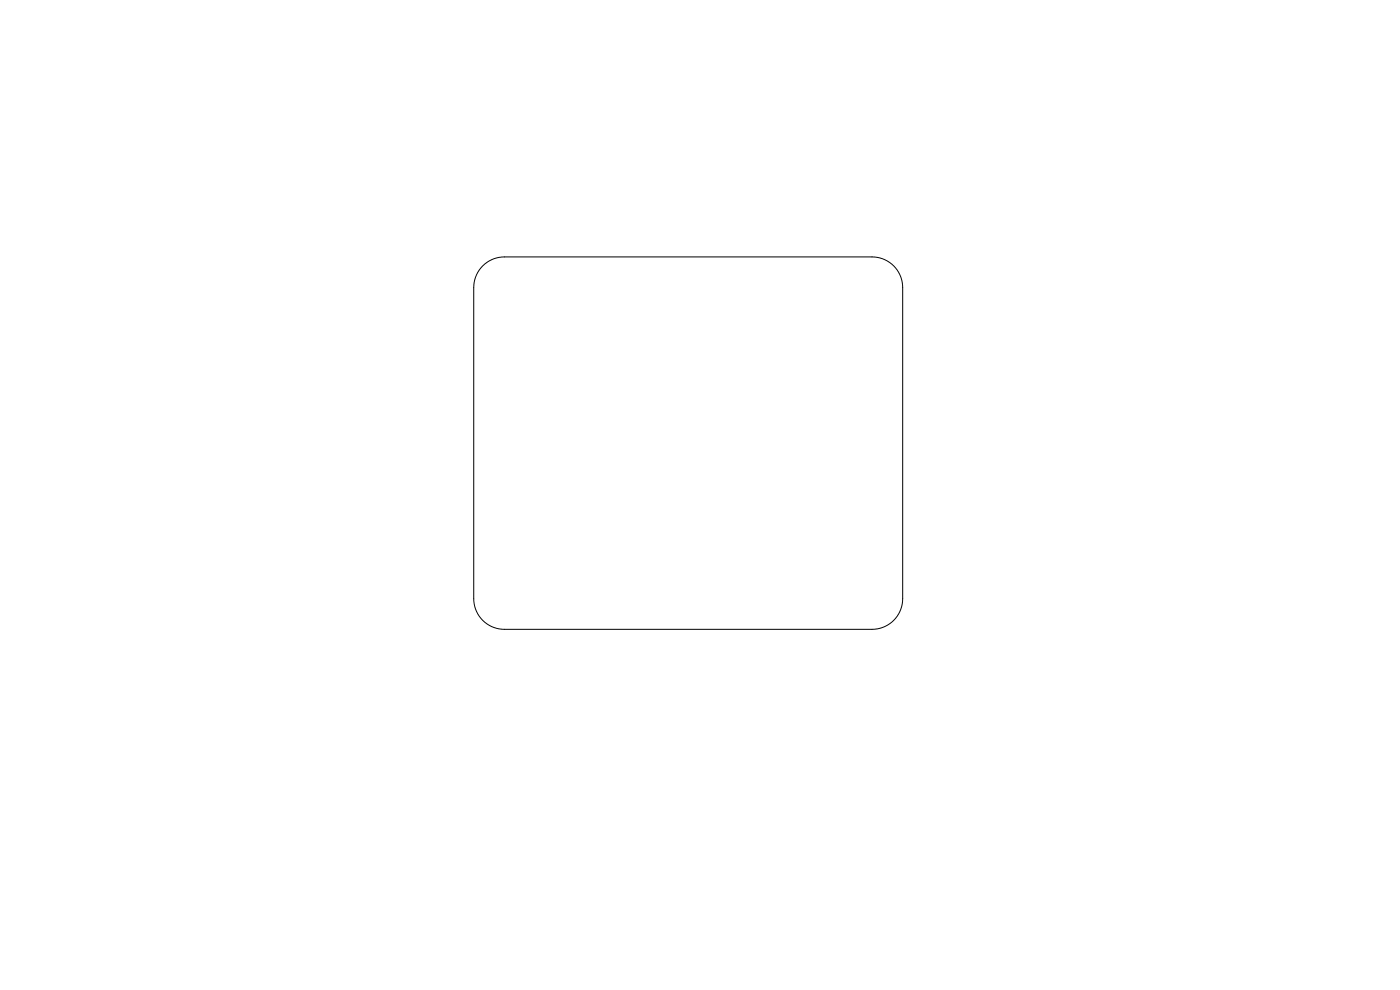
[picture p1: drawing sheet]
<svg xmlns="http://www.w3.org/2000/svg" width="297mm" height="210mm" viewBox="0 0 297 210" stroke-linecap="round" stroke-linejoin="round" font-family="sans-serif">
<path d="M102.4 56.4a6.5 6.5 0 0 1 4.6-1.9h78a6.5 6.5 0 0 1 6.5 6.5v66a6.5 6.5 0 0 1-6.5 6.5h-78a6.5 6.5 0 0 1-6.5-6.5v-66a6.5 6.5 0 0 1 1.9-4.6z" fill="none" stroke="#000" stroke-width=".21"/>
</svg>
